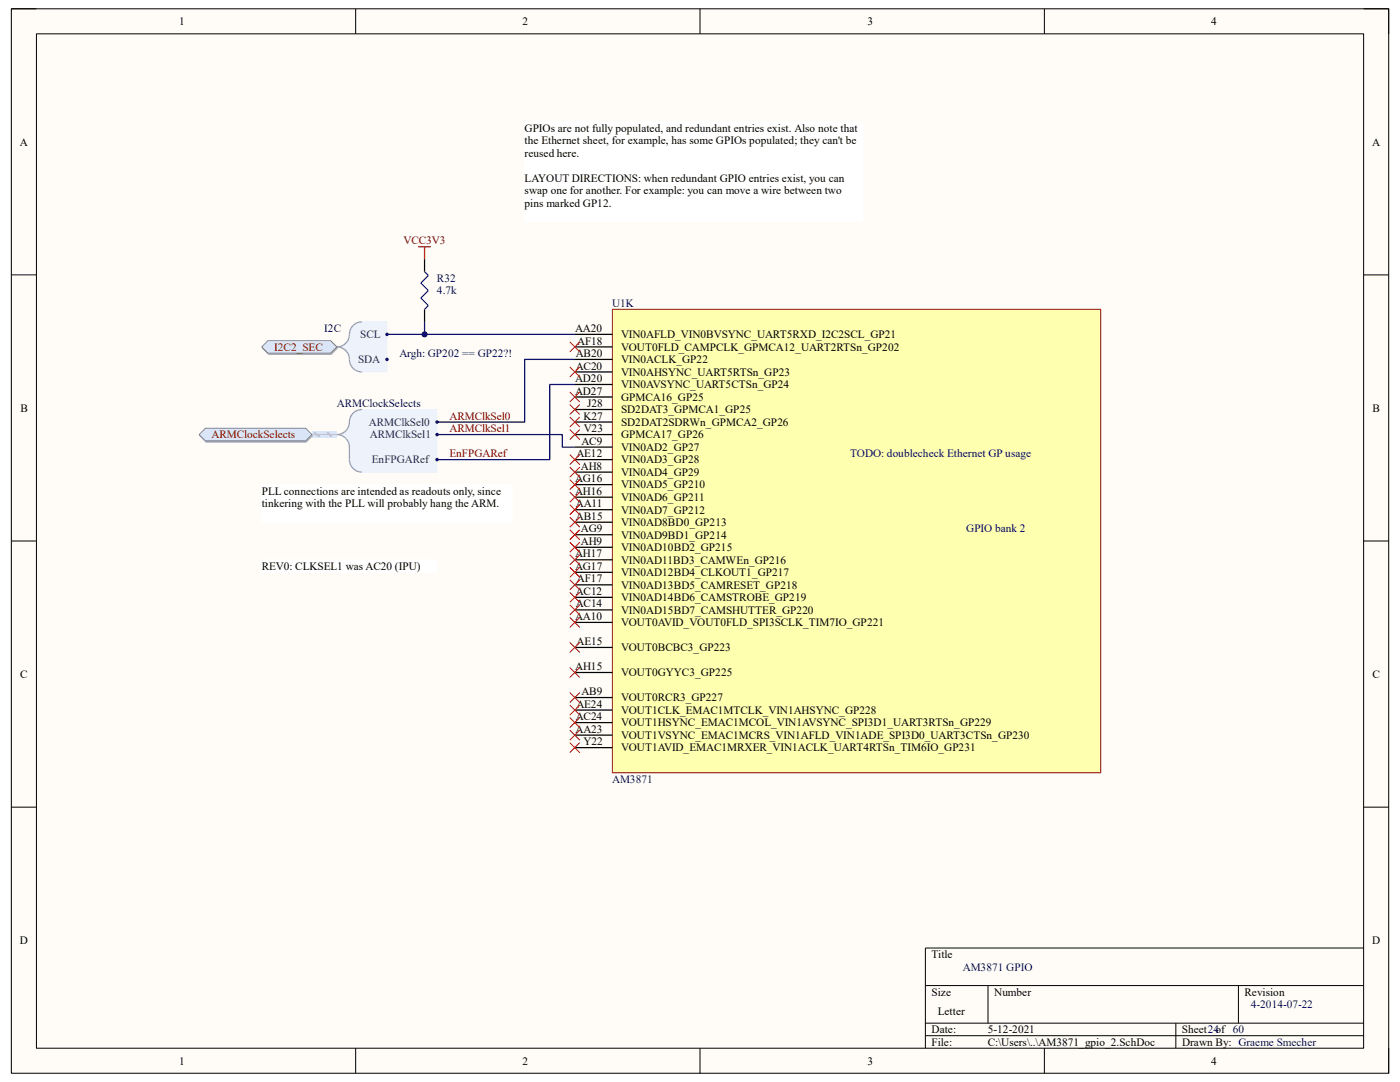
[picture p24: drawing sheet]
<svg xmlns="http://www.w3.org/2000/svg" width="279mm" height="216mm" viewBox="0 0 279 216" stroke-linecap="round" stroke-linejoin="round" font-family="sans-serif">
<defs><g id="words">
<g font-size="2.2">
<text x="35.7" y="5">1</text>
<text x="104.3" y="5">2</text>
<text x="173.1" y="5">3</text>
<text x="241.7" y="5">4</text>
<text x="3.9" y="29.1">A</text>
<text x="104.7" y="26.2">GPIOs are not fully populated, and redundant entries exist. Also note that</text>
<text x="104.7" y="28.7">the Ethernet sheet, for example, has some GPIOs populated; they can't be</text>
<text x="273.8" y="29.1">A</text>
<text x="104.7" y="31.2">reused here.</text>
<text x="104.7" y="36.2">LAYOUT DIRECTIONS: when redundant GPIO entries exist, you can</text>
<text x="104.7" y="38.7">swap one for another. For example: you can move a wire between two</text>
<text x="104.7" y="41.2">pins marked GP12.</text>
<text x="114.8" y="66.3">AA20</text>
<text x="114.9" y="71.2">AB20</text>
<text x="115.2" y="68.7">AF18</text>
<text x="124" y="67.5">VIN0AFLD_VIN0BVSYNC_UART5RXD_I2C2SCL_GP21</text>
<text x="124" y="70">VOUT0FLD_CAMPCLK_GPMCA12_UART2RTSn_GP202</text>
<text x="114.8" y="76.2">AD20</text>
<text x="114.9" y="73.7">AC20</text>
<text x="124" y="72.5">VIN0ACLK_GP22</text>
<text x="124" y="75">VIN0AHSYNC_UART5RTSn_GP23</text>
<text x="124" y="77.5">VIN0AVSYNC_UART5CTSn_GP24</text>
<text x="4.1" y="82.2">B</text>
<text x="114.8" y="78.7">AD27</text>
<text x="116.4" y="83.7">K27</text>
<text x="117.2" y="81.2">J28</text>
<text x="124" y="80">GPMCA16_GP25</text>
<text x="124" y="82.5">SD2DAT3_GPMCA1_GP25</text>
<text x="273.9" y="82.2">B</text>
<text x="116" y="88.7">AC9</text>
<text x="116.5" y="86.2">V23</text>
<text x="124" y="87.5">GPMCA17_GP26</text>
<text x="124" y="90">VIN0AD2_GP27</text>
<text x="124" y="85">SD2DAT2SDRWn_GPMCA2_GP26</text>
<text x="115" y="91.2">AE12</text>
<text x="116" y="93.7">AH8</text>
<text x="124" y="92.5">VIN0AD3_GP28</text>
<text x="124" y="95">VIN0AD4_GP29</text>
<text x="52.2" y="98.7">PLL connections are intended as readouts only, since</text>
<text x="52.2" y="101.2">tinkering with the PLL will probably hang the ARM.</text>
<text x="114.8" y="96.2">AG16</text>
<text x="114.8" y="98.7">AH16</text>
<text x="114.9" y="101.2">AA11</text>
<text x="124" y="97.5">VIN0AD5_GP210</text>
<text x="124" y="99.9">VIN0AD6_GP211</text>
<text x="114.9" y="103.7">AB15</text>
<text x="115.9" y="106.2">AG9</text>
<text x="124" y="102.5">VIN0AD7_GP212</text>
<text x="124" y="105">VIN0AD8BD0_GP213</text>
<text x="124" y="107.5">VIN0AD9BD1_GP214</text>
<text x="52.2" y="113.7">REV0: CLKSEL1 was AC20 (IPU)</text>
<text x="114.8" y="111.2">AH17</text>
<text x="114.8" y="113.7">AG17</text>
<text x="115.9" y="108.7">AH9</text>
<text x="124" y="110">VIN0AD10BD2_GP215</text>
<text x="124" y="112.5">VIN0AD11BD3_CAMWEn_GP216</text>
<text x="114.9" y="118.7">AC12</text>
<text x="115.1" y="116.2">AF17</text>
<text x="124" y="115">VIN0AD12BD4_CLKOUT1_GP217</text>
<text x="124" y="117.5">VIN0AD13BD5_CAMRESET_GP218</text>
<text x="124" y="120">VIN0AD14BD6_CAMSTROBE_GP219</text>
<text x="114.8" y="123.7">AA10</text>
<text x="114.9" y="121.2">AC14</text>
<text x="124" y="122.5">VIN0AD15BD7_CAMSHUTTER_GP220</text>
<text x="124" y="125">VOUT0AVID_VOUT0FLD_SPI3SCLK_TIM7IO_GP221</text>
<text x="115.1" y="128.7">AE15</text>
<text x="124" y="130">VOUT0BCBC3_GP223</text>
<text x="4" y="135.3">C</text>
<text x="114.8" y="133.7">AH15</text>
<text x="124" y="135">VOUT0GYYC3_GP225</text>
<text x="273.9" y="135.3">C</text>
<text x="114.9" y="143.7">AC24</text>
<text x="115" y="141.2">AE24</text>
<text x="116" y="138.7">AB9</text>
<text x="124" y="140">VOUT0RCR3_GP227</text>
<text x="124" y="142.5">VOUT1CLK_EMAC1MTCLK_VIN1AHSYNC_GP228</text>
<text x="114.9" y="146.2">AA23</text>
<text x="116.4" y="148.7">Y22</text>
<text x="124" y="144.9">VOUT1HSYNC_EMAC1MCOL_VIN1AVSYNC_SPI3D1_UART3RTSn_GP229</text>
<text x="124" y="147.4">VOUT1VSYNC_EMAC1MCRS_VIN1AFLD_VIN1ADE_SPI3D0_UART3CTSn_GP230</text>
<text x="124" y="149.9">VOUT1AVID_EMAC1MRXER_VIN1ACLK_UART4RTSn_TIM6IO_GP231</text>
<text x="4" y="188.4">D</text>
<text x="185.9" y="191.2">Title</text>
<text x="273.9" y="188.4">D</text>
<text x="185.9" y="198.7">Size</text>
<text x="187.2" y="202.4">Letter</text>
<text x="198.4" y="198.7">Number</text>
<text x="248.4" y="198.7">Revision</text>
<text x="185.9" y="206.2">Date:</text>
<text x="185.9" y="208.7">File:</text>
<text x="197.1" y="208.7">C:\Users\..\AM3871_gpio_2.SchDoc</text>
<text x="197.1" y="206.2">5-12-2021</text>
<text x="235.9" y="206.2">Sheet24of 60</text>
<text x="235.9" y="208.7">Drawn By: Graeme Smecher</text>
<text x="35.7" y="212.4">1</text>
<text x="104.3" y="212.4">2</text>
<text x="173.1" y="212.4">3</text>
<text x="241.7" y="212.4">4</text>
</g>
<g font-size="2.2" fill="#800000">
<text x="80.5" y="48.7">VCC3V3</text>
<text x="54.7" y="70">I2C2_SEC</text>
<text x="89.7" y="83.7">ARMClkSel0</text>
<text x="42.2" y="87.5">ARMClockSelects</text>
<text x="89.7" y="86.2">ARMClkSel1</text>
<text x="89.7" y="91.2">EnFPGARef</text>
</g>
<g font-size="2.2" fill="#000080">
<text x="87.2" y="58.8">4.7k</text>
<text x="87.2" y="56.2">R32</text>
<text x="122.2" y="61.3">U1K</text>
<text x="64.7" y="66.3">I2C</text>
<text x="79.7" y="71.2">Argh: GP202 == GP22?!</text>
<text x="67.2" y="81.2">ARMClockSelects</text>
<text x="169.7" y="91.2">TODO: doublecheck Ethernet GP usage</text>
<text x="192.8" y="106.2">GPIO bank 2</text>
<text x="122.2" y="156.2">AM3871</text>
<text x="192.2" y="193.7">AM3871 GPIO</text>
<text x="249.6" y="201.2">4-2014-07-22</text>
</g>
<g font-size="2.2" fill="#003a70">
<text x="71.9" y="67.5">SCL</text>
<text x="71.5" y="72.5">SDA</text>
<text x="73.6" y="85">ARMClkSel0</text>
<text x="73.8" y="87.5">ARMClkSel1</text>
<text x="74.2" y="92.5">EnFPGARef</text>
</g>
</g></defs>
<path d="M2.3 1.8h274.8v212.4h-274.8z" fill-rule="evenodd" fill="#fffcf8"/>
<path d="M2.3 1.8h274.8v212.4h-274.8z" fill="none" stroke="#000" stroke-width=".2"/>
<path d="M7.3 6.8h264.8v202.4h-264.8z" fill-rule="evenodd" fill="#fffcf8"/>
<g fill="none" stroke="#000" stroke-width=".2">
<path d="M2.3 1.8h5M7.3 6.8h264.8v202.4h-264.8zM71 1.8v4.9M139.7 1.8v4.9M208.4 1.8v5M272.1 1.8h5v5M2.3 54.9h5M272.1 54.9h5M2.3 107.9h5M272.1 107.9h5M2.3 161.1h5M272.1 161.1h5"/>
<path d="M184.7 196.7h87.4M197.2 196.7v7.5M247.2 196.7v7.5M272.1 189.2h-87.4v20M71 209.2v5M139.7 209.2v5M184.7 204.2h87.4M184.7 206.7h87.4M208.4 209.2v5M234.7 204.2v5M277.1 209.2v5"/>
</g>
<path d="M104.7 24.2h67.5v20h-67.5z" fill-rule="evenodd" fill="#fff"/>
<path d="M104.7 24.2h67.5v20h-67.5z" fill="none" stroke="#fff" stroke-width=".2"/>
<path d="M122.2 61.7h97.5v92.5h-97.5z" fill-rule="evenodd" fill="#ffffb0"/>
<path d="M122.2 61.7h97.5v92.5h-97.5z" fill="none" stroke="#800000" stroke-width=".2"/>
<g fill="none" stroke="#000" stroke-width=".25">
<path d="M114.7 66.7h7.5M114.7 71.7h7.5M114.7 74.2h7.5M114.7 76.7h7.5M114.7 79.2h7.5M114.7 69.2h7.5M114.7 86.7h7.5M114.7 89.2h7.5M114.7 91.7h7.5M114.7 94.2h7.5M114.7 96.7h7.5M114.7 99.2h7.5"/>
<path d="M114.7 84.2h7.5M114.7 81.7h7.5M114.7 101.7h7.5M114.7 104.2h7.5M114.7 106.7h7.5M114.7 109.2h7.5M114.7 111.7h7.5M114.7 114.2h7.5M114.7 116.7h7.5M114.7 119.2h7.5M114.7 121.7h7.5M114.7 124.2h7.5"/>
<path d="M114.7 129.2h7.5M114.7 134.2h7.5M114.7 139.2h7.5M114.7 141.7h7.5M114.7 144.2h7.5M114.7 146.7h7.5M114.7 149.2h7.5"/>
</g>
<g fill="none" stroke="#f00" stroke-width=".2">
<path d="M113.7 68.2l2 2M113.7 78.2l2 2M113.7 73.2l2 2M115.7 68.2l-2 2M115.7 78.2l-2 2M115.7 73.2l-2 2M113.7 85.7l2 2M113.7 80.7l2 2M113.7 83.2l2 2M113.7 90.7l2 2M113.7 93.2l2 2M113.7 95.7l2 2"/>
<path d="M113.7 98.2l2 2M115.7 85.7l-2 2M115.7 80.7l-2 2M115.7 83.2l-2 2M115.7 90.7l-2 2M115.7 93.2l-2 2M115.7 95.7l-2 2M115.7 98.2l-2 2M113.7 100.7l2 2M113.7 103.2l2 2M113.7 105.7l2 2M113.7 108.2l2 2"/>
<path d="M113.7 110.7l2 2M113.7 113.2l2 2M113.7 115.7l2 2M113.7 118.2l2 2M115.7 100.7l-2 2M115.7 103.2l-2 2M115.7 105.7l-2 2M115.7 108.2l-2 2M115.7 110.7l-2 2M115.7 113.2l-2 2M115.7 115.7l-2 2M115.7 118.2l-2 2"/>
<path d="M113.7 120.7l2 2M113.7 123.2l2 2M113.7 128.2l2 2M113.7 133.2l2 2M113.7 138.2l2 2M115.7 120.7l-2 2M115.7 123.2l-2 2M115.7 128.2l-2 2M115.7 133.2l-2 2M115.7 138.2l-2 2M113.7 140.7l2 2M113.7 143.2l2 2"/>
<path d="M113.7 145.7l2 2M113.7 148.2l2 2M115.7 140.7l-2 2M115.7 143.2l-2 2M115.7 145.7l-2 2M115.7 148.2l-2 2"/>
</g>
<path d="M71 64.5l1.2-.3h5v10h-5a2.58 2.58 0 0 1-2.5-3.1l-.6-1-1.2-.9 1.2-.8 .6-1.1v-.6l.3-1.2z" fill-rule="evenodd" fill="#edf2fb"/>
<path d="M71 64.5l1.2-.3h5v10h-5a2.58 2.58 0 0 1-2.5-3.1l-.6-1-1.2-.9 1.2-.8 .6-1.1v-.6l.3-1.2z" fill="none" stroke="#edf2fb" stroke-width=".2"/>
<path d="M72.2 64.2a2.68 2.68 0 0 0-2.5 3.1 2.5 2.5 0 0 1-2.5 1.9 2.68 2.68 0 0 1 2.6 3.1 2.5 2.5 0 0 0 2.4 1.9" fill="none" stroke="#8f9ec9" stroke-width=".25"/>
<circle cx="77.2" cy="71.7" r=".25" fill="#003a70"/>
<circle cx="77.2" cy="71.7" r=".25" fill="none" stroke="#003a70" stroke-width=".2"/>
<circle cx="77.2" cy="66.7" r=".25" fill="#003a70"/>
<circle cx="77.2" cy="66.7" r=".25" fill="none" stroke="#003a70" stroke-width=".2"/>
<path d="M52.4 69.5l1.2-1.3h12.5l1.3 1.3-1.3 1.2h-12.5z" fill-rule="evenodd" fill="#bac0ca"/>
<path d="M52.4 69.5l1.2-1.3h12.5l1.3 1.3-1.3 1.2h-12.5z" fill="none" stroke="#a6acb6" stroke-width=".2"/>
<path d="M53.5 68h12.5l1.2 1.2-1.2 1.3h-12.5l-1.3-1.3z" fill-rule="evenodd" fill="#d5e4ff"/>
<path d="M53.5 68h12.5l1.2 1.2-1.2 1.3h-12.5l-1.3-1.3z" fill="none" stroke="#71809b" stroke-width=".2"/>
<path d="M77.2 66.7h37.5M84.7 64.2v2.5" fill="none" stroke="#000080" stroke-width=".25"/>
<path d="M83.5 49.2h2.5M84.7 49.2v2.5" fill="none" stroke="#800000" stroke-width=".25"/>
<circle cx="84.7" cy="66.7" r=".5" fill="#000080"/>
<circle cx="84.7" cy="66.7" r=".5" fill="none" stroke="#000080" stroke-width=".2"/>
<path d="M84.7 51.7v2.5M84.7 61.7v2.5" fill="none" stroke="#000" stroke-width=".25"/>
<path d="M84.7 54.2l.8 .8-1.5 1.5 1.5 1.5-1.5 1.5 1.5 1.5-.8 .7" fill="none" stroke="#00f" stroke-width=".25"/>
<path d="M70 83l1-1 1.2-.3h15v12.5h-15l-1.2-.3-1-.9-.3-1.3v-3.1l-.6-1.1-1.2-.8 1.2-.8 .6-1.1v-.6z" fill-rule="evenodd" fill="#edf2fb"/>
<path d="M70 83l1-1 1.2-.3h15v12.5h-15l-1.2-.3-1-.9-.3-1.3v-3.1l-.6-1.1-1.2-.8 1.2-.8 .6-1.1v-.6z" fill="none" stroke="#edf2fb" stroke-width=".2"/>
<path d="M72.2 81.7a2.68 2.68 0 0 0-2.5 3.1 2.5 2.5 0 0 1-2.5 1.9 2.5 2.5 0 0 1 2.5 2.5v2.5a2.5 2.5 0 0 0 2.5 2.5" fill="none" stroke="#8f9ec9" stroke-width=".25"/>
<circle cx="87.2" cy="84.2" r=".25" fill="#003a70"/>
<circle cx="87.2" cy="84.2" r=".25" fill="none" stroke="#003a70" stroke-width=".2"/>
<circle cx="87.2" cy="86.7" r=".25" fill="#003a70"/>
<circle cx="87.2" cy="86.7" r=".25" fill="none" stroke="#003a70" stroke-width=".2"/>
<circle cx="87.2" cy="91.7" r=".25" fill="#003a70"/>
<circle cx="87.2" cy="91.7" r=".25" fill="none" stroke="#003a70" stroke-width=".2"/>
<path d="M62.2 86.7h5" fill="none" stroke="#cbdaff" stroke-width="1.2" stroke-linecap="butt"/>
<path d="M62.7 86.3l1 .8M65.2 86.3l1 .8" fill="none" stroke="#adbce7" stroke-width=".38"/>
<path d="M62.2 86.7h5" fill="none" stroke="#adbce7" stroke-width=".25"/>
<path d="M39.9 87l1.2-1.3h20l1.3 1.3-1.3 1.2h-20z" fill-rule="evenodd" fill="#bac0ca"/>
<path d="M39.9 87l1.2-1.3h20l1.3 1.3-1.3 1.2h-20z" fill="none" stroke="#a6acb6" stroke-width=".2"/>
<path d="M41 85.5h20l1.2 1.2-1.2 1.3h-20l-1.2-1.3z" fill-rule="evenodd" fill="#d5e4ff"/>
<path d="M41 85.5h20l1.2 1.2-1.2 1.3h-20l-1.2-1.3z" fill="none" stroke="#71809b" stroke-width=".2"/>
<path d="M114.7 71.7h-10v12.5h-17.5M114.7 76.7h-5v15h-22.5M87.2 86.7h25v2.5h2.5" fill="none" stroke="#000080" stroke-width=".25"/>
<path d="M52.2 96.7h50v7.5h-50z" fill-rule="evenodd" fill="#fff"/>
<path d="M52.2 96.7h50v7.5h-50z" fill="none" stroke="#fff" stroke-width=".2"/>
<path d="M52.2 111.7h35v2.5h-35z" fill-rule="evenodd" fill="#fff"/>
<path d="M52.2 111.7h35v2.5h-35z" fill="none" stroke="#fff" stroke-width=".2"/>
<use href="#words"/>
</svg>
